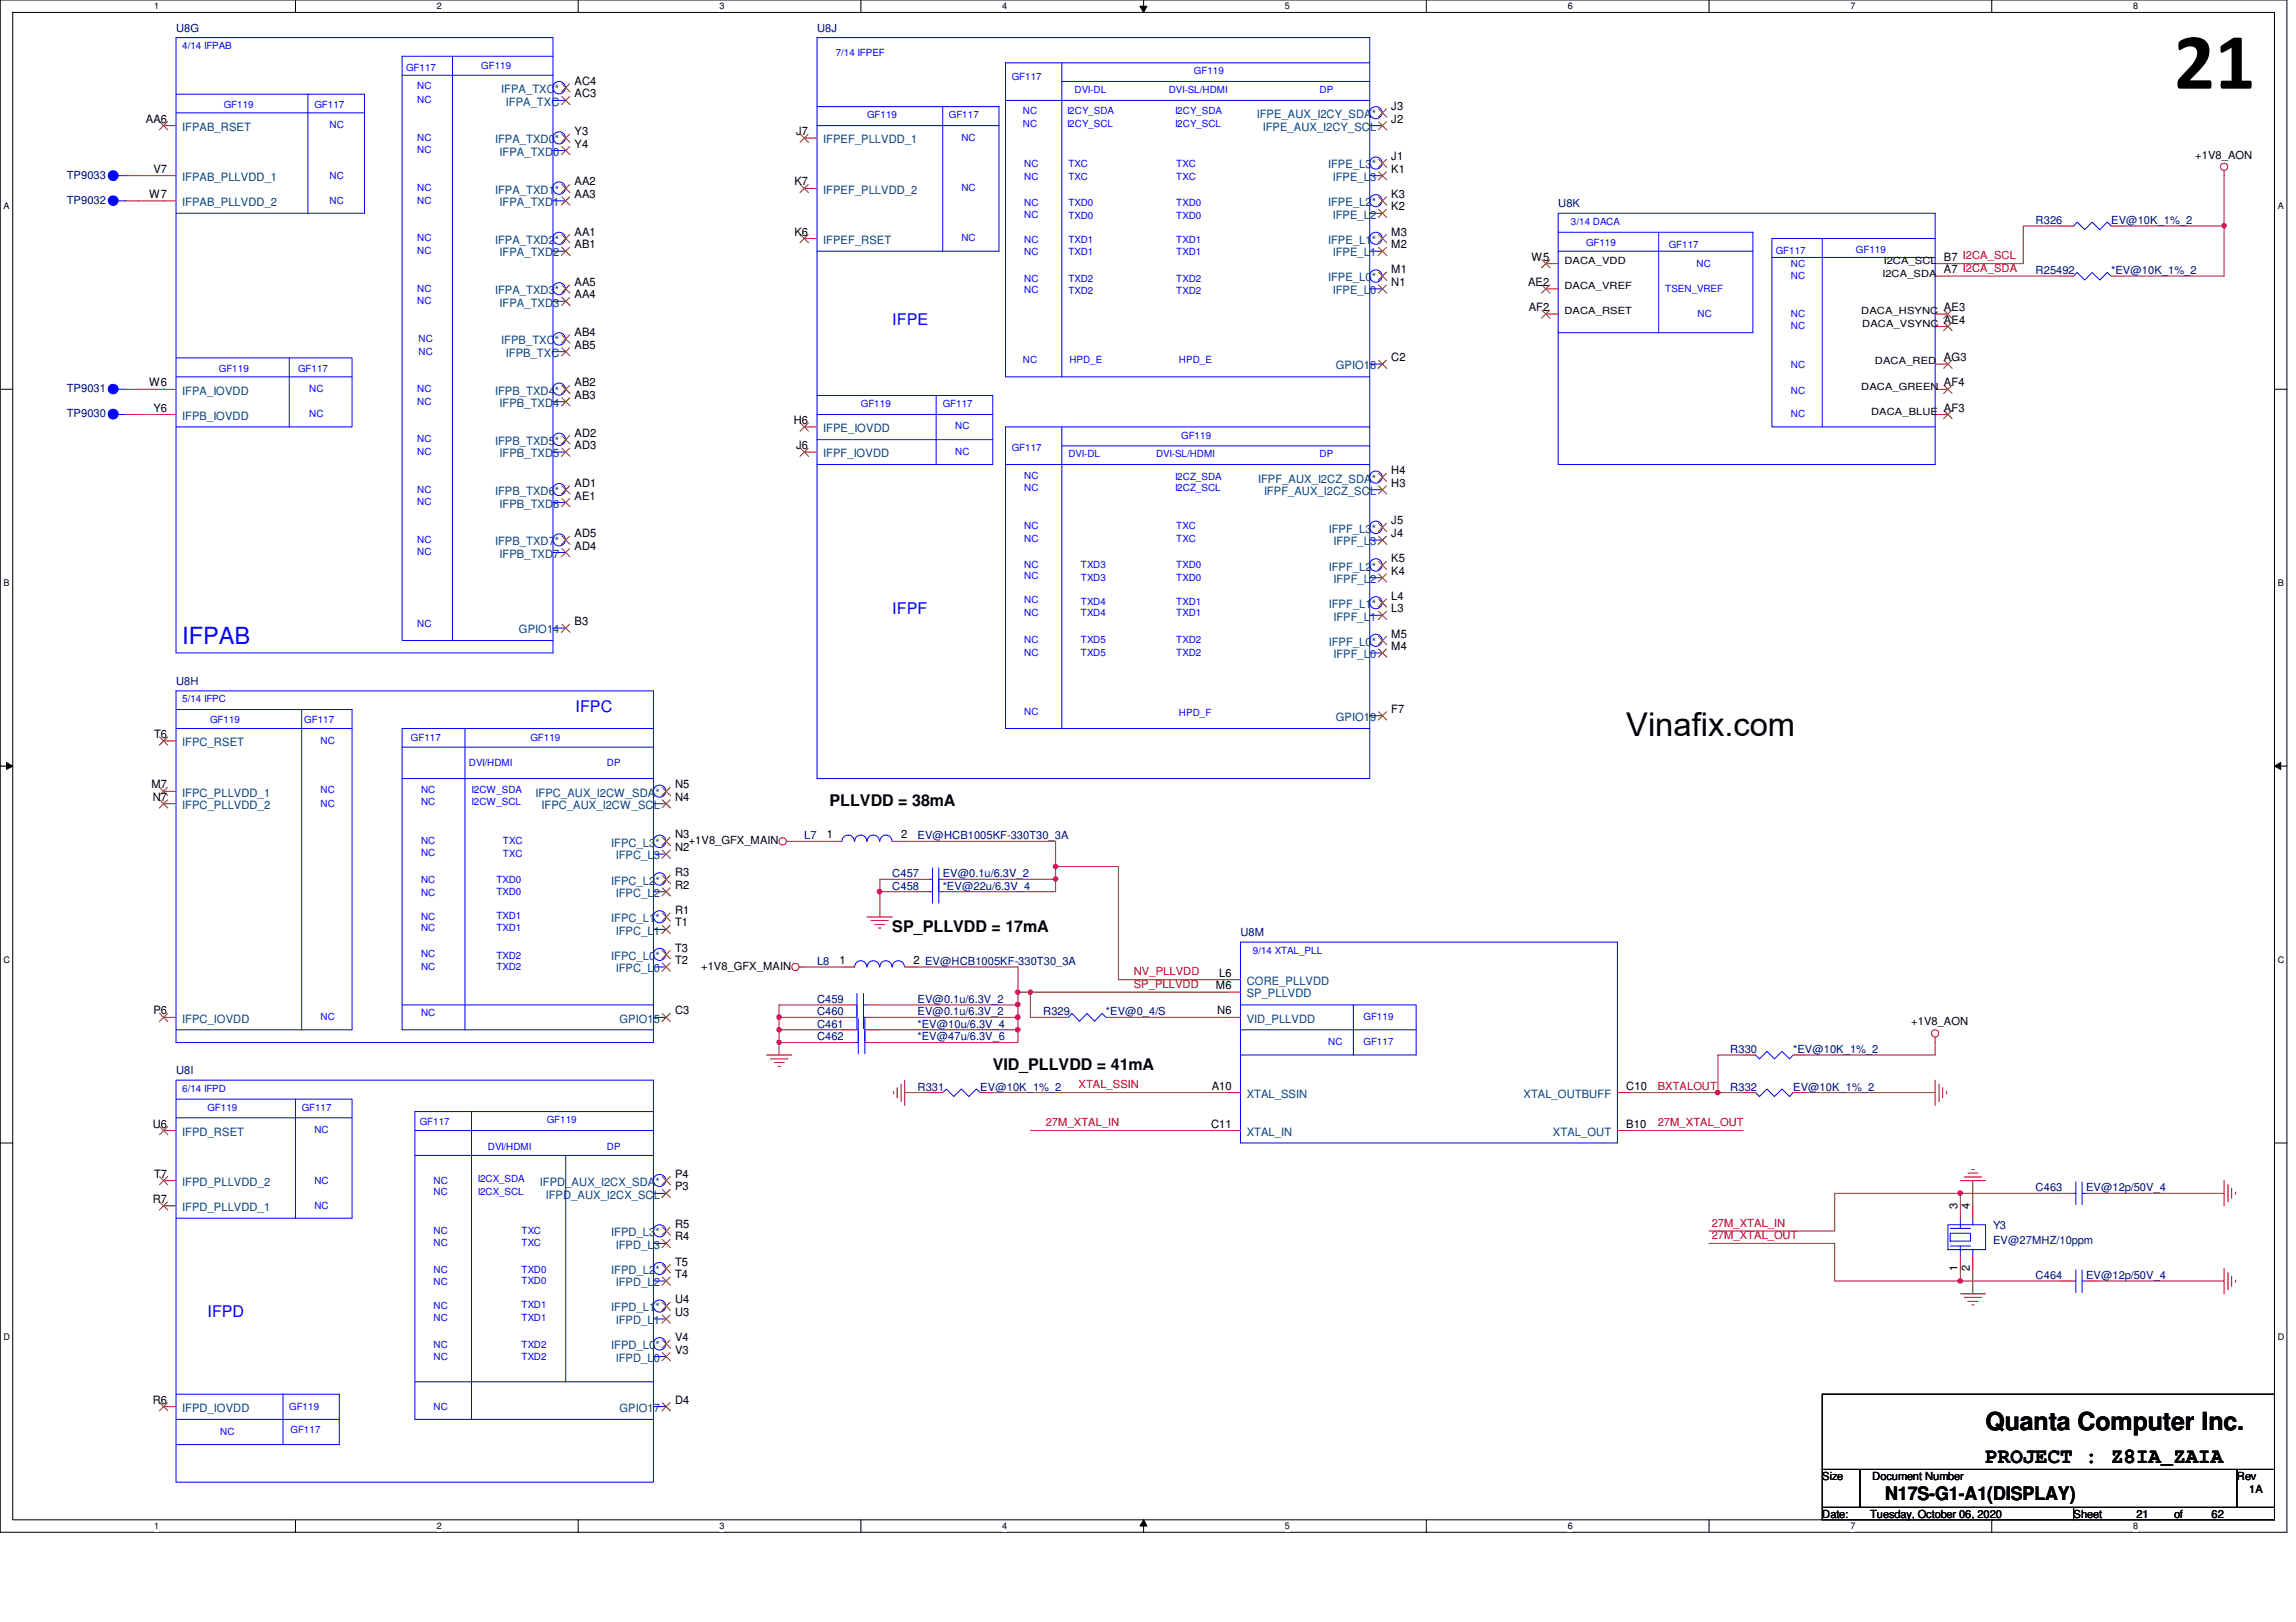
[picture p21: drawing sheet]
<svg xmlns="http://www.w3.org/2000/svg" width="297mm" height="210mm" viewBox="0 0 297 210" stroke-linecap="round" stroke-linejoin="round" font-family="sans-serif">
<defs><g id="words">
<text font-size="10.4" x="281.3" y="11.5">21</text>
<text font-size="4.2" x="210.4" y="95.3">Vinafix.com</text>
<text font-size="3.2" x="256.9" y="185">Quanta Computer Inc.</text>
<text font-size="3" fill="#00f" x="23.6" y="83.4">IFPAB</text>
<text font-size="2.8" x="256.9" y="189.3">PROJECT : Z8IA_ZAIA</text>
<text font-size="2.4" x="243.9" y="194.1">N17S-G1-A1(DISPLAY)</text>
<g font-size="2.1" fill="#00f">
<text x="115.4" y="42">IFPE</text>
<text x="115.4" y="79.4">IFPF</text>
<text x="74.5" y="92.1">IFPC</text>
<text x="26.8" y="170.5">IFPD</text>
</g>
<g font-size="2.1">
<text x="107.3" y="104.3">PLLVDD = 38mA</text>
<text x="115.4" y="120.6">SP_PLLVDD = 17mA</text>
<text x="128.4" y="138.4">VID_PLLVDD = 41mA</text>
</g>
<g font-size="1.5">
<text x="74.3" y="11">AC4</text>
<text x="18.9" y="15.9">AA6</text>
<text x="74.3" y="17.5">Y3</text>
<text x="74.3" y="12.6">AC3</text>
<text x="103" y="17.5">J7</text>
<text x="180" y="15.9">J2</text>
<text x="180" y="14.2">J3</text>
<text x="19.9" y="22.4">V7</text>
<text x="74.3" y="19.1">Y4</text>
<text x="180" y="22.4">K1</text>
<text x="180" y="20.7">J1</text>
<text x="19.3" y="25.6">W7</text>
<text x="74.3" y="25.6">AA3</text>
<text x="74.3" y="24">AA2</text>
<text x="102.8" y="24">K7</text>
<text x="180" y="27.2">K2</text>
<text x="180" y="25.6">K3</text>
<text x="74.3" y="32.1">AB1</text>
<text x="74.3" y="30.5">AA1</text>
<text x="102.8" y="30.5">K6</text>
<text x="180" y="35.3">M1</text>
<text x="180" y="32.1">M2</text>
<text x="180" y="30.5">M3</text>
<text x="198.1" y="33.7">W5</text>
<text x="251.5" y="35.3">A7 I2CA_SDA</text>
<text x="251.5" y="33.7">B7 I2CA_SCL</text>
<text x="74.3" y="38.6">AA4</text>
<text x="74.3" y="37">AA5</text>
<text x="180" y="37">N1</text>
<text x="197.7" y="37">AE2</text>
<text x="197.8" y="40.3">AF2</text>
<text x="251.5" y="41.9">AE4</text>
<text x="251.5" y="40.3">AE3</text>
<text x="74.3" y="45.1">AB5</text>
<text x="74.3" y="43.5">AB4</text>
<text x="180" y="46.7">C2</text>
<text x="251.5" y="46.7">AG3</text>
<text x="19.3" y="50">W6</text>
<text x="19.9" y="53.3">Y6</text>
<text x="74.3" y="51.6">AB3</text>
<text x="74.3" y="50">AB2</text>
<text x="251.5" y="53.3">AF3</text>
<text x="251.5" y="50">AF4</text>
<text x="74.3" y="58.1">AD3</text>
<text x="74.3" y="56.5">AD2</text>
<text x="102.7" y="54.9">H6</text>
<text x="103" y="58.1">J6</text>
<text x="74.3" y="64.6">AE1</text>
<text x="74.3" y="63">AD1</text>
<text x="180" y="63">H3</text>
<text x="180" y="61.4">H4</text>
<text x="74.3" y="71.1">AD4</text>
<text x="74.3" y="69.5">AD5</text>
<text x="180" y="69.5">J4</text>
<text x="180" y="67.9">J5</text>
<text x="180" y="77.6">L4</text>
<text x="180" y="74.4">K4</text>
<text x="180" y="72.8">K5</text>
<text x="74.3" y="80.9">B3</text>
<text x="180" y="82.5">M5</text>
<text x="180" y="79.2">L3</text>
<text x="180" y="84.1">M4</text>
<text x="19.9" y="95.5">T6</text>
<text x="180" y="92.2">F7</text>
<text x="19.6" y="102">M7</text>
<text x="19.8" y="103.6">N7</text>
<text x="87.3" y="103.6">N4</text>
<text x="87.3" y="102">N5</text>
<text x="87.3" y="113.4">R3</text>
<text x="87.3" y="110.2">N2</text>
<text x="87.3" y="108.5">N3</text>
<text x="107" y="108.5">1</text>
<text x="116.6" y="108.5">2</text>
<text x="87.3" y="119.9">T1</text>
<text x="87.3" y="118.3">R1</text>
<text x="87.3" y="115">R2</text>
<text x="87.3" y="124.8">T2</text>
<text x="87.3" y="123.1">T3</text>
<text x="108.6" y="124.8">1</text>
<text x="118.2" y="124.8">2 EV@HCB1005KF-330T30_3A</text>
<text x="19.9" y="131.3">P6</text>
<text x="87.3" y="131.3">C3</text>
<text x="157.3" y="128">M6</text>
<text x="157.5" y="131.3">N6</text>
<text x="157.7" y="126.4">L6</text>
<text x="156.8" y="141">A10</text>
<text x="210.4" y="141">C10</text>
<text x="19.8" y="145.9">U6</text>
<text x="156.7" y="145.9">C11</text>
<text x="210.4" y="145.9">B10</text>
<text x="19.8" y="155.7">R7</text>
<text x="19.9" y="152.4">T7</text>
<text x="87.3" y="154.1">P3</text>
<text x="87.3" y="152.4">P4</text>
<text x="87.3" y="160.5">R4</text>
<text x="87.3" y="158.9">R5</text>
<text x="253.2" y="156.5" transform="rotate(-90 253.2 156.5)">3</text>
<text x="254.8" y="156.5" transform="rotate(-90 254.8 156.5)">4</text>
<text x="87.3" y="165.4">T4</text>
<text x="87.3" y="163.8">T5</text>
<text x="253.2" y="164.5" transform="rotate(-90 253.2 164.5)">1</text>
<text x="254.8" y="164.5" transform="rotate(-90 254.8 164.5)">2</text>
<text x="87.3" y="173.5">V4</text>
<text x="87.3" y="170.3">U3</text>
<text x="87.3" y="168.7">U4</text>
<text x="87.3" y="175.2">V3</text>
<text x="19.8" y="181.7">R6</text>
<text x="87.3" y="181.7">D4</text>
</g>
<g font-size="1.5" fill="#004080">
<text x="23.6" y="16.9">IFPAB_RSET</text>
<text x="64.9" y="12">IFPA_TXC*</text>
<text x="65.4" y="13.7">IFPA_TXC</text>
<text x="162.6" y="15.3">IFPE_AUX_I2CY_SDA*</text>
<text x="163.4" y="16.9">IFPE_AUX_I2CY_SCL</text>
<text x="23.6" y="23.4">IFPAB_PLLVDD_1</text>
<text x="64" y="18.5">IFPA_TXD0*</text>
<text x="64.6" y="20.2">IFPA_TXD0</text>
<text x="106.5" y="18.5">IFPEF_PLLVDD_1</text>
<text x="171.8" y="21.8">IFPE_L3*</text>
<text x="172.4" y="23.4">IFPE_L3</text>
<text x="23.6" y="26.7">IFPAB_PLLVDD_2</text>
<text x="64" y="25.1">IFPA_TXD1*</text>
<text x="64.6" y="26.7">IFPA_TXD1</text>
<text x="106.5" y="25.1">IFPEF_PLLVDD_2</text>
<text x="171.8" y="26.7">IFPE_L2*</text>
<text x="172.4" y="28.3">IFPE_L2</text>
<text x="64" y="31.5">IFPA_TXD2*</text>
<text x="64.6" y="33.2">IFPA_TXD2</text>
<text x="106.5" y="31.5">IFPEF_RSET</text>
<text x="171.8" y="31.5">IFPE_L1*</text>
<text x="172.4" y="33.2">IFPE_L1</text>
<text x="64" y="38.1">IFPA_TXD3*</text>
<text x="64.6" y="39.7">IFPA_TXD3</text>
<text x="171.8" y="36.4">IFPE_L0*</text>
<text x="172.4" y="38.1">IFPE_L0</text>
<text x="64.9" y="44.5">IFPB_TXC*</text>
<text x="65.4" y="46.2">IFPB_TXC</text>
<text x="172.8" y="47.8">GPIO18</text>
<text x="23.6" y="51.1">IFPA_IOVDD</text>
<text x="64" y="51.1">IFPB_TXD4*</text>
<text x="64.6" y="52.7">IFPB_TXD4</text>
<text x="23.6" y="54.3">IFPB_IOVDD</text>
<text x="64" y="57.6">IFPB_TXD5*</text>
<text x="64.6" y="59.2">IFPB_TXD5</text>
<text x="106.5" y="59.2">IFPF_IOVDD</text>
<text x="106.5" y="55.9">IFPE_IOVDD</text>
<text x="64" y="64.1">IFPB_TXD6*</text>
<text x="64.6" y="65.7">IFPB_TXD6</text>
<text x="162.8" y="62.4">IFPF_AUX_I2CZ_SDA*</text>
<text x="163.5" y="64.1">IFPF_AUX_I2CZ_SCL</text>
<text x="64" y="70.6">IFPB_TXD7*</text>
<text x="171.9" y="68.9">IFPF_L3*</text>
<text x="172.5" y="70.6">IFPF_L3</text>
<text x="64.6" y="72.2">IFPB_TXD7</text>
<text x="171.9" y="73.8">IFPF_L2*</text>
<text x="172.5" y="75.4">IFPF_L2</text>
<text x="67.1" y="82">GPIO14</text>
<text x="171.9" y="83.6">IFPF_L0*</text>
<text x="171.9" y="78.7">IFPF_L1*</text>
<text x="172.5" y="80.3">IFPF_L1</text>
<text x="172.5" y="85.2">IFPF_L0</text>
<text x="172.8" y="93.3">GPIO19</text>
<text x="23.6" y="96.6">IFPC_RSET</text>
<text x="23.6" y="104.7">IFPC_PLLVDD_2</text>
<text x="23.6" y="103.1">IFPC_PLLVDD_1</text>
<text x="69.3" y="103.1">IFPC_AUX_I2CW_SDA*</text>
<text x="70.1" y="104.7">IFPC_AUX_I2CW_SCL</text>
<text x="79.1" y="109.6">IFPC_L3*</text>
<text x="79.7" y="111.2">IFPC_L3</text>
<text x="79.1" y="119.3">IFPC_L1*</text>
<text x="79.1" y="114.5">IFPC_L2*</text>
<text x="79.7" y="116.1">IFPC_L2</text>
<text x="79.1" y="124.2">IFPC_L0*</text>
<text x="79.7" y="125.8">IFPC_L0</text>
<text x="79.7" y="120.9">IFPC_L1</text>
<text x="161.3" y="129.1">SP_PLLVDD</text>
<text x="161.3" y="127.5">CORE_PLLVDD</text>
<text x="23.6" y="132.3">IFPC_IOVDD</text>
<text x="80.1" y="132.3">GPIO15</text>
<text x="161.3" y="132.3">VID_PLLVDD</text>
<text x="161.3" y="142.1">XTAL_SSIN</text>
<text x="197.1" y="142.1">XTAL_OUTBUFF</text>
<text x="23.6" y="147">IFPD_RSET</text>
<text x="161.3" y="147">XTAL_IN</text>
<text x="200.9" y="147">XTAL_OUT</text>
<text x="23.6" y="153.5">IFPD_PLLVDD_2</text>
<text x="69.8" y="153.5">IFPD_AUX_I2CX_SDA*</text>
<text x="70.6" y="155.1">IFPD_AUX_I2CX_SCL</text>
<text x="23.6" y="156.7">IFPD_PLLVDD_1</text>
<text x="79.1" y="160">IFPD_L3*</text>
<text x="79.7" y="161.6">IFPD_L3</text>
<text x="79.1" y="164.8">IFPD_L2*</text>
<text x="79.7" y="166.5">IFPD_L2</text>
<text x="79.1" y="169.7">IFPD_L1*</text>
<text x="79.7" y="171.4">IFPD_L1</text>
<text x="79.1" y="174.6">IFPD_L0*</text>
<text x="79.7" y="176.2">IFPD_L0</text>
<text x="23.6" y="182.7">IFPD_IOVDD</text>
<text x="80.1" y="182.7">GPIO17</text>
</g>
<g font-size="1.4" fill="#000080">
<text x="22.8" y="4.1">U8G</text>
<text x="105.7" y="4.1">U8J</text>
<text x="8.6" y="23.1">TP9033</text>
<text x="8.6" y="26.4">TP9032</text>
<text x="201.6" y="26.8">U8K</text>
<text x="263.4" y="29">R326</text>
<text x="273.1" y="29">EV@10K_1%_2</text>
<text x="263.4" y="35.5">R25492</text>
<text x="273.1" y="35.5">*EV@10K_1%_2</text>
<text x="8.6" y="50.8">TP9031</text>
<text x="8.6" y="54">TP9030</text>
<text x="22.8" y="88.6">U8H</text>
<text x="104.1" y="108.6">L7</text>
<text x="115.4" y="113.5">C457</text>
<text x="118.7" y="108.6">EV@HCB1005KF-330T30_3A</text>
<text x="122" y="113.5">EV@0.1u/6.3V_2</text>
<text x="115.4" y="115.1">C458</text>
<text x="122" y="115.1">*EV@22u/6.3V_4</text>
<text x="105.7" y="124.9">L8</text>
<text x="160.5" y="121.2">U8M</text>
<text x="105.7" y="129.8">C459</text>
<text x="105.7" y="131.4">C460</text>
<text x="118.7" y="129.8">EV@0.1u/6.3V_2</text>
<text x="118.7" y="131.4">EV@0.1u/6.3V_2</text>
<text x="135" y="131.4">R329</text>
<text x="143.1" y="131.4">*EV@0_4/S</text>
<text x="105.7" y="133">C461</text>
<text x="105.7" y="134.6">C462</text>
<text x="118.7" y="133">*EV@10u/6.3V_4</text>
<text x="118.7" y="134.6">*EV@47u/6.3V_6</text>
<text x="223.9" y="136.3">R330</text>
<text x="232" y="136.3">*EV@10K_1%_2</text>
<text x="22.8" y="139">U8I</text>
<text x="118.7" y="141.1">R331</text>
<text x="126.8" y="141.1">EV@10K_1%_2</text>
<text x="223.9" y="141.1">R332</text>
<text x="232" y="141.1">EV@10K_1%_2</text>
<text x="263.4" y="154.1">C463</text>
<text x="269.9" y="154.1">EV@12p/50V_4</text>
<text x="257.8" y="159">Y3</text>
<text x="257.8" y="161">EV@27MHZ/10ppm</text>
<text x="263.4" y="165.5">C464</text>
<text x="269.9" y="165.5">EV@12p/50V_4</text>
</g>
<g font-size="1.4">
<text x="284" y="20.5">+1V8_AON</text>
<text x="89.1" y="109.3">+1V8_GFX_MAIN</text>
<text x="90.7" y="125.5">+1V8_GFX_MAIN</text>
<text x="247.3" y="132.7">+1V8_AON</text>
<text x="235.8" y="191.5">Size</text>
<text x="242.2" y="191.5">Document Number</text>
<text x="289.4" y="191.5">Rev</text>
<text x="235.8" y="196.4">Date:</text>
<text x="241.9" y="196.4">Tuesday, October 06, 2020</text>
<text x="268.3" y="196.4">Sheet</text>
<text x="276.4" y="196.4">21</text>
<text x="281.3" y="196.4">of</text>
<text x="286.1" y="196.4">62</text>
<text x="291" y="193.2">1A</text>
</g>
<g font-size="1.4" fill="#f00">
<text x="146.7" y="127.8">SP_PLLVDD</text>
<text x="146.7" y="126.2">NV_PLLVDD</text>
<text x="139.5" y="140.8">XTAL_SSIN</text>
<text x="214.5" y="141.1">BXTALOUT</text>
<text x="135.3" y="145.8">27M_XTAL_IN</text>
<text x="214.5" y="145.8">27M_XTAL_OUT</text>
<text x="221.4" y="160.4">27M_XTAL_OUT</text>
<text x="221.4" y="158.7">27M_XTAL_IN</text>
</g>
<g font-size="1.3" fill="#00f">
<text x="23.6" y="6.3">4/14 IFPAB</text>
<text x="52.5" y="9.1">GF117</text>
<text x="54" y="11.6">NC</text>
<text x="62.3" y="9">GF119</text>
<text x="108.1" y="7.2">7/14 IFPEF</text>
<text x="130.9" y="10.4">GF117</text>
<text x="154.5" y="9.6">GF119</text>
<text x="29" y="14">GF119</text>
<text x="40.7" y="14">GF117</text>
<text x="42.6" y="16.6">NC</text>
<text x="54" y="13.4">NC</text>
<text x="112.2" y="15.3">GF119</text>
<text x="122.8" y="15.3">GF117</text>
<text x="132.3" y="14.8">NC</text>
<text x="132.3" y="16.5">NC</text>
<text x="138" y="16.5">I2CY_SCL</text>
<text x="138" y="14.8">I2CY_SDA</text>
<text x="139" y="12.1">DVI-DL</text>
<text x="151.2" y="12.1">DVI-SL/HDMI</text>
<text x="152" y="16.5">I2CY_SCL</text>
<text x="152" y="14.8">I2CY_SDA</text>
<text x="170.7" y="12.1">DP</text>
<text x="42.6" y="23.1">NC</text>
<text x="54" y="18.2">NC</text>
<text x="54" y="19.9">NC</text>
<text x="124.4" y="18.2">NC</text>
<text x="132.5" y="21.6">NC</text>
<text x="132.5" y="23.3">NC</text>
<text x="138.2" y="21.6">TXC</text>
<text x="138.2" y="23.3">TXC</text>
<text x="152.2" y="23.3">TXC</text>
<text x="152.2" y="21.6">TXC</text>
<text x="42.6" y="26.4">NC</text>
<text x="54" y="24.7">NC</text>
<text x="54" y="26.4">NC</text>
<text x="124.4" y="24.7">NC</text>
<text x="132.5" y="26.7">NC</text>
<text x="132.5" y="28.2">NC</text>
<text x="138.2" y="26.7">TXD0</text>
<text x="138.2" y="28.3">TXD0</text>
<text x="152.2" y="28.3">TXD0</text>
<text x="152.2" y="26.7">TXD0</text>
<text x="203.2" y="29.1">3/14 DACA</text>
<text x="54" y="32.9">NC</text>
<text x="54" y="31.2">NC</text>
<text x="124.4" y="31.2">NC</text>
<text x="132.5" y="33">NC</text>
<text x="132.5" y="31.4">NC</text>
<text x="138.2" y="31.4">TXD1</text>
<text x="138.2" y="33">TXD1</text>
<text x="152.2" y="33">TXD1</text>
<text x="152.2" y="31.4">TXD1</text>
<text x="205.2" y="31.9">GF119</text>
<text x="215.9" y="32">GF117</text>
<text x="219.5" y="34.5">NC</text>
<text x="229.7" y="32.9">GF117</text>
<text x="231.7" y="34.5">NC</text>
<text x="240.1" y="32.7">GF119</text>
<text x="54" y="37.8">NC</text>
<text x="54" y="39.4">NC</text>
<text x="132.5" y="36.4">NC</text>
<text x="132.5" y="37.9">NC</text>
<text x="138.2" y="36.4">TXD2</text>
<text x="138.2" y="38.1">TXD2</text>
<text x="152.2" y="38.1">TXD2</text>
<text x="152.2" y="36.4">TXD2</text>
<text x="215.4" y="37.8">TSEN_VREF</text>
<text x="219.6" y="41">NC</text>
<text x="231.7" y="36.1">NC</text>
<text x="231.7" y="41">NC</text>
<text x="54.1" y="45.9">NC</text>
<text x="54.1" y="44.2">NC</text>
<text x="132.3" y="47">NC</text>
<text x="138.3" y="47">HPD_E</text>
<text x="152.5" y="47">HPD_E</text>
<text x="231.7" y="42.6">NC</text>
<text x="231.7" y="47.7">NC</text>
<text x="28.3" y="48.1">GF119</text>
<text x="38.6" y="48.1">GF117</text>
<text x="40" y="50.8">NC</text>
<text x="54" y="52.4">NC</text>
<text x="54" y="50.8">NC</text>
<text x="111.4" y="52.7">GF119</text>
<text x="122" y="52.7">GF117</text>
<text x="231.7" y="50.9">NC</text>
<text x="40" y="54">NC</text>
<text x="54" y="58.9">NC</text>
<text x="54" y="57.2">NC</text>
<text x="123.6" y="55.5">NC</text>
<text x="123.6" y="58.9">NC</text>
<text x="130.9" y="58.4">GF117</text>
<text x="138.2" y="59.2">DVI-DL</text>
<text x="149.6" y="59.2">DVI-SL/HDMI</text>
<text x="152.8" y="56.8">GF119</text>
<text x="170.7" y="59.2">DP</text>
<text x="231.7" y="54">NC</text>
<text x="54" y="65.4">NC</text>
<text x="54" y="63.8">NC</text>
<text x="132.5" y="63.6">NC</text>
<text x="132.5" y="62">NC</text>
<text x="152" y="63.6">I2CZ_SCL</text>
<text x="152" y="62.1">I2CZ_SDA</text>
<text x="54" y="71.9">NC</text>
<text x="54" y="70.3">NC</text>
<text x="132.5" y="70.1">NC</text>
<text x="132.5" y="68.5">NC</text>
<text x="152.2" y="68.5">TXC</text>
<text x="152.2" y="70.1">TXC</text>
<text x="132.5" y="75">NC</text>
<text x="132.5" y="73.5">NC</text>
<text x="139.8" y="73.5">TXD3</text>
<text x="139.8" y="75.1">TXD3</text>
<text x="152.2" y="73.5">TXD0</text>
<text x="152.2" y="75.1">TXD0</text>
<text x="54" y="81.2">NC</text>
<text x="132.5" y="83.3">NC</text>
<text x="132.5" y="78.1">NC</text>
<text x="132.5" y="79.7">NC</text>
<text x="139.8" y="83.3">TXD5</text>
<text x="139.8" y="78.2">TXD4</text>
<text x="139.8" y="79.7">TXD4</text>
<text x="152.2" y="79.7">TXD1</text>
<text x="152.2" y="78.2">TXD1</text>
<text x="152.2" y="83.3">TXD2</text>
<text x="132.5" y="84.9">NC</text>
<text x="139.8" y="84.9">TXD5</text>
<text x="152.2" y="84.9">TXD2</text>
<text x="23.6" y="90.9">5/14 IFPC</text>
<text x="27.2" y="93.5">GF119</text>
<text x="39.4" y="93.5">GF117</text>
<text x="53.2" y="95.9">GF117</text>
<text x="68.6" y="95.9">GF119</text>
<text x="132.5" y="92.5">NC</text>
<text x="152.5" y="92.7">HPD_F</text>
<text x="41.5" y="96.3">NC</text>
<text x="60.7" y="99.2">DVI/HDMI</text>
<text x="78.5" y="99.2">DP</text>
<text x="41.5" y="104.4">NC</text>
<text x="41.5" y="102.6">NC</text>
<text x="54.5" y="102.6">NC</text>
<text x="54.5" y="104.2">NC</text>
<text x="61" y="102.6">I2CW_SDA</text>
<text x="61" y="104.2">I2CW_SCL</text>
<text x="54.5" y="110.7">NC</text>
<text x="54.5" y="109.3">NC</text>
<text x="65.1" y="109.3">TXC</text>
<text x="65.1" y="110.9">TXC</text>
<text x="54.5" y="114.3">NC</text>
<text x="54.5" y="116">NC</text>
<text x="54.5" y="119">NC</text>
<text x="64.2" y="115.8">TXD0</text>
<text x="64.2" y="114.3">TXD0</text>
<text x="64.2" y="118.9">TXD1</text>
<text x="54.5" y="120.5">NC</text>
<text x="54.5" y="123.9">NC</text>
<text x="54.5" y="125.5">NC</text>
<text x="64.2" y="120.5">TXD1</text>
<text x="64.2" y="124.1">TXD2</text>
<text x="64.2" y="125.5">TXD2</text>
<text x="162.1" y="123.4">9/14 XTAL_PLL</text>
<text x="54.5" y="131.5">NC</text>
<text x="41.5" y="132">NC</text>
<text x="171.8" y="135.3">NC</text>
<text x="176.4" y="132">GF119</text>
<text x="176.4" y="135.3">GF117</text>
<text x="23.6" y="141.3">6/14 IFPD</text>
<text x="26.8" y="143.7">GF119</text>
<text x="39" y="143.7">GF117</text>
<text x="40.7" y="146.6">NC</text>
<text x="54.3" y="145.5">GF117</text>
<text x="63.1" y="148.8">DVI/HDMI</text>
<text x="70.7" y="145.4">GF119</text>
<text x="78.5" y="148.8">DP</text>
<text x="40.7" y="153.2">NC</text>
<text x="56.1" y="154.6">NC</text>
<text x="56.1" y="153.2">NC</text>
<text x="61.8" y="153">I2CX_SDA</text>
<text x="61.8" y="154.6">I2CX_SCL</text>
<text x="40.7" y="156.4">NC</text>
<text x="56.1" y="161.3">NC</text>
<text x="56.1" y="159.7">NC</text>
<text x="67.5" y="159.7">TXC</text>
<text x="67.5" y="161.3">TXC</text>
<text x="56.1" y="166.3">NC</text>
<text x="56.1" y="164.7">NC</text>
<text x="67.5" y="164.7">TXD0</text>
<text x="67.5" y="166.2">TXD0</text>
<text x="56.1" y="170.9">NC</text>
<text x="56.1" y="169.4">NC</text>
<text x="67.5" y="170.9">TXD1</text>
<text x="67.5" y="169.2">TXD1</text>
<text x="56.1" y="175.9">NC</text>
<text x="56.1" y="174.5">NC</text>
<text x="67.5" y="175.9">TXD2</text>
<text x="67.5" y="174.5">TXD2</text>
<text x="28.5" y="185.7">NC</text>
<text x="37.4" y="182.4">GF119</text>
<text x="37.6" y="185.5">GF117</text>
<text x="56.1" y="182.4">NC</text>
</g>
<g font-size="1.3">
<text x="202.4" y="34.2">DACA_VDD</text>
<text x="243.5" y="35.8">I2CA_SDA</text>
<text x="243.7" y="34.2">I2CA_SCL</text>
<text x="202.4" y="40.7">DACA_RSET</text>
<text x="202.4" y="37.4">DACA_VREF</text>
<text x="240.8" y="40.7">DACA_HSYNC</text>
<text x="240.9" y="42.3">DACA_VSYNC</text>
<text x="242.6" y="47.2">DACA_RED</text>
<text x="240.8" y="50.4">DACA_GREEN</text>
<text x="242.1" y="53.7">DACA_BLUE</text>
</g>
<g font-size="1.2">
<text x="19.9" y="1.2">1</text>
<text x="56.5" y="1.2">2</text>
<text x="93.1" y="1.2">3</text>
<text x="129.7" y="1.2">4</text>
<text x="166.2" y="1.2">5</text>
<text x="202.8" y="1.2">6</text>
<text x="239.4" y="1.2">7</text>
<text x="276" y="1.2">8</text>
<text x=".5" y="27.1">A</text>
<text x="294.7" y="27.1">A</text>
<text x=".5" y="75.8">B</text>
<text x="294.7" y="75.8">B</text>
<text x=".5" y="124.6">C</text>
<text x="294.7" y="124.6">C</text>
<text x=".5" y="173.4">D</text>
<text x="294.7" y="173.4">D</text>
<text x="19.9" y="197.9">1</text>
<text x="56.5" y="197.9">2</text>
<text x="93.1" y="197.9">3</text>
<text x="129.7" y="197.9">4</text>
<text x="166.2" y="197.9">5</text>
<text x="202.8" y="197.9">6</text>
<text x="239.4" y="197.9">7</text>
<text x="276" y="197.9">8</text>
</g>
</g></defs>
<path d="M0 0h295.9v198.3h-295.9zM1.6 1.6h292.7v195.1h-292.7z" fill="none" stroke="#000" stroke-width=".13"/>
<g fill="#fff">
<path d="M19.9 .2h.6v1.3h-.6z"/>
<path d="M19.9 196.8h.6v1.4h-.6z"/>
</g>
<path d="M38.2 0v1.6M38.2 196.7v1.6" fill="none" stroke="#000" stroke-width=".13"/>
<g fill="#fff">
<path d="M56.5 .2h.6v1.3h-.6z"/>
<path d="M56.5 196.8h.6v1.4h-.6z"/>
</g>
<path d="M74.8 0v1.6M74.8 196.7v1.6" fill="none" stroke="#000" stroke-width=".13"/>
<g fill="#fff">
<path d="M93.1 .2h.6v1.3h-.6z"/>
<path d="M93.1 196.8h.6v1.4h-.6z"/>
</g>
<path d="M111.4 0v1.6M111.4 196.7v1.6" fill="none" stroke="#000" stroke-width=".13"/>
<g fill="#fff">
<path d="M129.7 .2h.6v1.3h-.6z"/>
<path d="M129.7 196.8h.6v1.4h-.6z"/>
</g>
<path d="M147.5 .8h.9l-.4 .8zM148 0v1.6M148 196.7l.4 .8h-.9zM148 196.7v1.6" fill="none" stroke="#000" stroke-width=".13"/>
<path d="M147.5 .8h.9l-.4 .8zM148 196.7l.4 .8h-.9z" fill="#000"/>
<g fill="#fff">
<path d="M166.2 .2h.6v1.3h-.6z"/>
<path d="M166.2 196.8h.6v1.4h-.6z"/>
</g>
<path d="M184.5 0v1.6M184.5 196.7v1.6" fill="none" stroke="#000" stroke-width=".13"/>
<g fill="#fff">
<path d="M202.8 .2h.6v1.3h-.6z"/>
<path d="M202.8 196.8h.6v1.4h-.6z"/>
</g>
<path d="M221.1 0v1.6M221.1 196.7v1.6" fill="none" stroke="#000" stroke-width=".13"/>
<g fill="#fff">
<path d="M239.4 .2h.6v1.3h-.6z"/>
<path d="M239.4 196.8h.6v1.4h-.6z"/>
</g>
<path d="M257.7 0v1.6M257.7 196.7v1.6" fill="none" stroke="#000" stroke-width=".13"/>
<g fill="#fff">
<path d="M276 .2h.6v1.3h-.6z"/>
<path d="M276 196.8h.6v1.4h-.6z"/>
<path d="M.5 26h.7v1.3h-.7z"/>
<path d="M294.7 26h.7v1.3h-.7z"/>
<path d="M.5 74.8h.7v1.3h-.7z"/>
<path d="M294.7 74.8h.7v1.3h-.7z"/>
</g>
<path d="M0 50.4h1.6M294.3 50.4h1.6" fill="none" stroke="#000" stroke-width=".13"/>
<g fill="#fff">
<path d="M.5 123.5h.8v1.3h-.8z"/>
<path d="M294.7 123.5h.8v1.3h-.8z"/>
</g>
<path d="M0 99.1h1.6M.8 98.7l.8 .4-.8 .5zM294.3 99.1h1.6M294.3 99.1l.8-.4v.9z" fill="none" stroke="#000" stroke-width=".13"/>
<path d="M.8 98.7l.8 .4-.8 .5zM294.3 99.1l.8-.4v.9z" fill="#000"/>
<g fill="#fff">
<path d="M.5 172.3h.8v1.3h-.8z"/>
<path d="M294.7 172.3h.8v1.3h-.8z"/>
</g>
<path d="M0 147.9h1.6M294.3 147.9h1.6M235.8 180.4h58.5v9.8h-58.5zM235.8 190.2h4.8v4.9h-4.8zM235.8 195.1h32.5v1.6h-32.5zM240.6 190.2h48.8v4.9h-48.8zM268.3 195.1h26v1.6h-26zM289.4 190.2h4.9v4.9h-4.9z" fill="none" stroke="#000" stroke-width=".13"/>
<g fill="none" stroke="#f00" stroke-width=".13">
<path d="M104.1 17.9h1.6M178.9 16.3h.1M178.9 14.6h.1M104.1 30.9h1.6M104.1 24.4h1.6M178.9 37.4h.1M178.9 35.7h.1M178.9 32.5h.1M178.9 30.9h.1M178.9 27.6h.1M178.9 26h.1M178.9 22.7h.1"/>
<path d="M178.9 21.1h.1M200 37.4h1.6M200 34.1h1.6M250.4 35.7h1.6M250.4 34.1h1.6M287.7 22.1v.6M104.1 58.5h1.6M104.1 55.2h1.6M178.9 47.1h.1M200 40.6h1.6M250.4 53.6h1.6M250.4 50.4h1.6"/>
<path d="M250.4 47.1h1.6M250.4 42.2h1.6M250.4 40.6h1.6M178.9 79.6h.1M178.9 78h.1M178.9 74.8h.1M178.9 73.2h.1M178.9 69.9h.1M178.9 68.2h.1M178.9 63.4h.1M178.9 61.8h.1M21.2 95.9h1.6"/>
<path d="M178.9 92.6h.1M178.9 84.5h.1M178.9 82.9h.1M21.2 104h1.6M21.2 102.4h1.6M86.2 118.7h.1M86.2 115.4h.1M86.2 113.8h.1M86.2 110.5h.1M86.2 108.9h.1M86.2 104h.1M86.2 102.4h.1"/>
<path d="M101.8 108.9h.6M112.2 118.7h3.2M112.7 119.1h2.2M113.2 119.6h1.3M118.7 113.8h1.6M118.7 115.4h1.6M122 113.8h1.6M122 115.4h1.6M21.2 131.7h1.6M86.2 131.7h.1M86.2 125.1h.1M86.2 123.5h.1"/>
<path d="M86.2 120.3h.1M99.2 136.5h3.2M99.7 137h2.2M100.2 137.5h1.3M100.7 138h.3M103.4 125.1h.7M108.9 133.3h1.7M112.2 133.3h1.6M113.7 120.1h.3M117 139.8v3.2M225.5 136.5h1.6M232 136.5h1.6"/>
<path d="M250.4 139.8v3.2M250.4 134.2v.7M21.2 156h1.6M21.2 152.8h1.6M21.2 146.3h1.6M86.2 159.3h.1M86.2 154.4h.1M86.2 152.8h.1M115.6 141.3v.3M116.1 140.8v1.3M116.6 140.3v2.2M250.9 140.3v2.2"/>
<path d="M251.3 140.8v1.3M251.8 141.3v.3M253.6 152.8h3.3M254.1 152.3h2.3M254.6 151.8h1.3M255.1 151.3h.3M287.7 152.8v3.2M288.2 153.3v2.2M288.7 153.8v1.3M289.2 154.3v.3M86.2 175.6h.1M86.2 173.9h.1"/>
<path d="M86.2 170.7h.1M86.2 169h.1M86.2 165.8h.1M86.2 164.2h.1M86.2 160.9h.1M253.6 167.4h3.3M254.1 167.9h2.3M254.6 168.4h1.3M255.1 168.9h.3M287.7 164.2v3.2M288.2 164.7v2.2M288.7 165.1v1.4"/>
<path d="M289.2 165.7v.2M21.2 182h1.6M86.2 182h.1"/>
<circle cx="287.7" cy="21.6" r=".47"/>
<circle cx="101.2" cy="108.9" r=".47"/>
<circle cx="102.9" cy="125.1" r=".47"/>
<circle cx="250.3" cy="133.7" r=".47"/>
</g>
<g fill="none" stroke="#00f" stroke-width=".13">
<path d="M105.7 17.9h.1M105.7 4.9h71.5v95.9h-71.5zM105.7 13.8h23.5v18.7h-23.5M105.7 16.3h23.5M122 13.8v18.7M130.1 13h47.1M137.4 10.5h39.8M137.4 8.1v40.7M177.2 16.3h1.7M177.2 8.1h-47.1v40.7h47.1M105.7 30.9h.1M105.7 24.4h.1"/>
<path d="M177.2 37.4h1.7M177.2 32.5h1.7M177.2 27.6h1.7M177.2 22.7h1.7M201.6 34.1h.1M201.6 37.4h.1M201.6 27.6h48.8v32.5h-48.8zM201.6 32.5h25.2M201.6 30.1h25.2v13h-25.2M214.6 30.1v13M229.2 33.3h21.2M235.8 30.9v24.3"/>
<path d="M250.4 30.9h-21.2v24.3h21.2M250.4 35.7h.1M250.4 34.1h.1M105.7 55.2h.1M105.7 58.5h.1M105.7 53.6h22.7M105.7 56.9h22.7M105.7 51.2h22.7v8.9h-22.7M121.1 51.2v8.9M137.4 57.7h39.8M137.4 55.2v39.1M177.2 47.1h1.7"/>
<path d="M177.2 55.2h-47.1v39.1h47.1M201.6 40.6h.1M250.4 53.6h.1M250.4 50.4h.1M250.4 47.1h.1M250.4 40.6h.1M250.4 42.2h.1M130.1 60.1h47.1M177.2 79.6h1.7M177.2 74.8h1.7M177.2 69.9h1.7M177.2 63.4h1.7"/>
<path d="M22.8 94.3h22.7M22.8 95.9h.1M22.8 91.8h22.7v41.5h-22.7M22.8 89.4h61.7v45.5h-61.7zM39 91.8v41.5M52 96.7h32.5M60.2 94.3v39M84.5 94.3h-32.5v39h32.5M177.2 92.6h1.7M177.2 84.5h1.7M22.8 104h.1M22.8 102.4h.1"/>
<path d="M52 100.8h32.5M84.5 104h1.7M84.5 110.5h1.7M84.5 115.4h1.7M120.3 113.8h.3M120.3 115.4h.3M120.6 112.3v2.9M120.6 113.9v3M121.5 112.3v2.9M121.5 113.9v3M121.5 113.8h.5M121.5 115.4h.5"/>
<path d="M22.8 131.7h.1M22.8 139.8h61.7v52h-61.7zM52 130h32.5M84.5 131.7h1.7M84.5 120.3h1.7M84.5 125.1h1.7M110.6 133.3h.4M111 131.8v2.9M111.9 133.3h.3M111.9 131.8v2.9M227.1 136.5l.5 .5 1-.9 1 .9 .9-.9 1 .9 .5-.5M22.8 152.8h.1"/>
<path d="M22.8 146.3h.1M22.8 156h.1M22.8 144.7h22.7M22.8 142.2h22.7v15.4h-22.7M38.2 142.2v15.4M53.7 146.3h30.8M53.7 149.5h30.8M61 143.8v39.9M73.2 149.5v29.3M84.5 143.8h-30.8v39.9h30.8M84.5 154.4h1.7M53.7 178.8h30.8"/>
<path d="M84.5 160.9h1.7M84.5 165.8h1.7M84.5 170.7h1.7M84.5 175.6h1.7M22.8 182h.1M22.8 183.7h21.1M22.8 180.4h21.1v6.5h-21.1M36.6 180.4v6.5M84.5 182h1.7"/>
<circle cx="178" cy="14.6" r=".8"/>
<circle cx="178" cy="35.7" r=".81"/>
<circle cx="178" cy="30.8" r=".8"/>
<circle cx="178" cy="21.1" r=".8"/>
<circle cx="178" cy="26" r=".8"/>
<circle cx="178" cy="68.2" r=".81"/>
<circle cx="178" cy="73.1" r=".81"/>
<circle cx="178" cy="61.7" r=".8"/>
<circle cx="178" cy="78" r=".8"/>
<circle cx="178" cy="82.9" r=".8"/>
<circle cx="85.3" cy="113.7" r=".81"/>
<circle cx="85.3" cy="108.9" r=".81"/>
<circle cx="85.3" cy="118.6" r=".8"/>
<circle cx="85.3" cy="102.4" r=".8"/>
<circle cx="85.3" cy="123.5" r=".8"/>
<circle cx="85.3" cy="159.3" r=".8"/>
<circle cx="85.3" cy="152.8" r=".8"/>
<circle cx="85.3" cy="173.9" r=".81"/>
<circle cx="85.3" cy="169" r=".8"/>
<circle cx="85.3" cy="164.1" r=".8"/>
</g>
<g fill="none" stroke="#804000" stroke-width=".13">
<path d="M103.5 17.4l1.1 1M104.6 17.4l-1.1 1M178.3 15.7l1.1 1.1M178.3 14.1l1.1 1.1M179.4 15.7l-1.1 1.1M179.4 14.1l-1.1 1.1M103.5 30.4l1.1 1M103.5 23.9l1.1 1M104.6 30.4l-1.1 1M104.6 23.9l-1.1 1M178.3 36.9l1.1 1M178.3 35.2l1.1 1.1"/>
<path d="M178.3 32l1.1 1.1M178.3 30.4l1.1 1M178.3 27.1l1.1 1.1M178.3 25.5l1.1 1M178.3 22.2l1.1 1.1M178.3 20.6l1.1 1.1M179.4 36.9l-1.1 1M179.4 35.2l-1.1 1.1M179.4 32l-1.1 1.1M179.4 30.4l-1.1 1M179.4 27.1l-1.1 1.1M179.4 25.5l-1.1 1"/>
<path d="M179.4 22.2l-1.1 1.1M179.4 20.6l-1.1 1.1M199.5 36.9l1 1M199.5 33.6l1 1.1M200.5 36.9l-1.1 1M200.5 33.6l-1.1 1.1M103.5 58l1.1 1.1M103.5 54.7l1.1 1.1M104.6 58l-1.1 1.1M104.6 54.7l-1.1 1.1M178.3 46.6l1.1 1.1M179.4 46.6l-1.1 1.1"/>
<path d="M199.5 40.1l1 1.1M200.5 40.1l-1.1 1.1M251.5 53.1l1.1 1.1M251.5 49.9l1.1 1M251.5 46.6l1.1 1.1M251.5 41.7l1.1 1.1M251.5 40.1l1.1 1.1M252.5 53.1l-1 1.1M252.5 49.9l-1 1M252.5 46.6l-1 1.1M252.5 41.7l-1 1.1M252.5 40.1l-1 1.1"/>
<path d="M178.3 79.1l1.1 1.1M178.3 77.5l1.1 1.1M178.3 74.3l1.1 1M178.3 72.6l1.1 1.1M178.3 69.4l1.1 1M178.3 67.7l1.1 1.1M178.3 62.9l1.1 1M178.3 61.3l1.1 1M179.4 79.1l-1.1 1.1M179.4 77.5l-1.1 1.1M179.4 74.3l-1.1 1M179.4 72.6l-1.1 1.1"/>
<path d="M179.4 69.4l-1.1 1M179.4 67.7l-1.1 1.1M179.4 62.9l-1.1 1M179.4 61.3l-1.1 1M20.7 95.4l1 1M21.7 95.4l-1.1 1M178.3 92.1l1.1 1.1M178.3 84l1.1 1M178.3 82.4l1.1 1M179.4 92.1l-1.1 1.1M179.4 84l-1.1 1M179.4 82.4l-1.1 1"/>
<path d="M20.7 103.5l1 1.1M20.7 101.9l1 1.1M21.7 103.5l-1.1 1.1M21.7 101.9l-1.1 1.1M85.7 119.8l1 1M85.7 118.2l1 1M85.7 114.9l1 1.1M85.7 113.3l1 1M85.7 110l1 1.1M85.7 108.4l1 1M85.7 103.5l1 1.1M85.7 101.9l1 1.1"/>
<path d="M86.7 119.8l-1.1 1M86.7 118.2l-1.1 1M86.7 114.9l-1.1 1.1M86.7 113.3l-1.1 1M86.7 110l-1.1 1.1M86.7 108.4l-1.1 1M86.7 103.5l-1.1 1.1M86.7 101.9l-1.1 1.1M20.7 131.1l1 1.1M21.7 131.1l-1.1 1.1M85.7 131.1l1 1.1M85.7 124.6l1 1.1"/>
<path d="M85.7 123l1 1.1M86.7 131.1l-1.1 1.1M86.7 124.6l-1.1 1.1M86.7 123l-1.1 1.1M20.7 155.5l1 1.1M20.7 152.3l1 1M20.7 145.8l1 1.1M21.7 155.5l-1.1 1.1M21.7 152.3l-1.1 1M21.7 145.8l-1.1 1.1M85.7 158.8l1 1.1M85.7 153.9l1 1.1"/>
<path d="M85.7 152.3l1 1M86.7 158.8l-1.1 1.1M86.7 153.9l-1.1 1.1M86.7 152.3l-1.1 1M85.7 175l1 1.1M85.7 173.4l1 1.1M85.7 170.2l1 1M85.7 168.5l1 1.1M85.7 165.3l1 1M85.7 163.7l1 1M85.7 160.4l1 1.1M86.7 175l-1.1 1.1"/>
<path d="M86.7 173.4l-1.1 1.1M86.7 170.2l-1.1 1M86.7 168.5l-1.1 1.1M86.7 165.3l-1.1 1M86.7 163.7l-1.1 1M86.7 160.4l-1.1 1.1M20.7 181.5l1 1.1M21.7 181.5l-1.1 1.1M85.7 181.5l1 1.1M86.7 181.5l-1.1 1.1"/>
</g>
<circle cx="14.7" cy="26" r=".63" fill="#00f"/>
<g fill="none" stroke="#00f" stroke-width=".13">
<path d="M15.3 26h1"/>
<circle cx="14.7" cy="26" r=".63"/>
</g>
<path d="M16.3 26h1.6" fill="none" stroke="#f00" stroke-width=".13"/>
<circle cx="14.6" cy="22.7" r=".64" fill="#00f"/>
<g fill="none" stroke="#00f" stroke-width=".13">
<path d="M15.3 22.7h1M268.3 35.7l.4-.4 1 .9 1-.9 .9 .9 1-.9 .5 .4M108.9 108.9a.8 .8 0 0 1 .8-.8 .8 .8 0 0 1 .8 .8M110.6 108.9a.78 .78 0 0 1 .8-.8 .78 .78 0 0 1 .7 .8M112.2 108.9a.8 .8 0 0 1 .8-.8 .8 .8 0 0 1 .8 .8M113.8 108.9a.78 .78 0 0 1 .8-.8 .78 .78 0 0 1 .8 .8M110.6 134.9h.4M110.6 130h.3M110.9 128.6v2.9M111 133.4v3M111.7 130h.5M111.7 128.6v2.9"/>
<path d="M111.9 134.9h.3M111.9 133.4v3M112.1 125.1a.78 .78 0 0 0-.7-.8 .78 .78 0 0 0-.8 .8M113.8 125.1a.8 .8 0 0 0-.8-.8 .8 .8 0 0 0-.8 .8M115.4 125.1a.78 .78 0 0 0-.8-.8 .78 .78 0 0 0-.8 .8M117 125.1a.78 .78 0 0 0-.8-.8 .78 .78 0 0 0-.8 .8M138.2 131.7l.5-.6 1 1.1 .9-1.1 1 1.1 1-1.1 .5 .6M227.1 141.4l.5 .5 1-1 1 1 .9-1 1 1 .5-.5"/>
<circle cx="14.6" cy="22.7" r=".64"/>
</g>
<g fill="none" stroke="#f00" stroke-width=".13">
<path d="M16.3 22.7h1.6M266.6 35.7h1.7M273.1 35.7h1.6M107.3 108.9h1.6M115.4 108.9h1.6M108.9 134.9h1.7M108.9 125.1h1.7M108.9 130h1.7M112.2 134.9h1.6M112.2 130h1.6M117 125.1h1.7M136.6 131.7h1.6"/>
<path d="M143.1 131.7h1.6M225.5 141.4h1.6M232 141.4h1.6"/>
</g>
<circle cx="14.6" cy="53.6" r=".64" fill="#00f"/>
<g fill="none" stroke="#00f" stroke-width=".13">
<path d="M22.8 16.3h.1M22.8 4.9h48.7v79.6h-48.7zM22.8 12.2h24.4v15.4h-24.4M22.8 14.6h24.4M39.8 12.2v15.4M52 9.7h19.5M58.5 7.3v75.6M71.5 19.5h1.7M71.5 13h1.7M71.5 7.3h-19.5v75.6h19.5M22.8 22.7h.1M22.8 26h.1"/>
<path d="M71.5 39h1.7M71.5 32.5h1.7M71.5 26h1.7M268.3 29.3l.4-.6 1 1 1-1 .9 1 1-1 .5 .6M15.3 53.6h1M22.8 48.8h22.7M22.8 50.4h.1M22.8 53.6h.1M22.8 46.3h22.7v8.9h-22.7M37.4 46.3v8.9M71.5 52h1.7M71.5 45.5h1.7"/>
<path d="M71.5 58.5h1.7M71.5 71.5h1.7M71.5 65h1.7M71.5 81.3h1.7M110.6 131.7h.3M110.9 130.2v2.9M111.7 131.7h.5M111.7 130.2v2.9M160.5 130h22.7v6.5h-22.7M160.5 126.8h.1M160.5 131.7h.1M160.5 128.4h.1"/>
<path d="M160.5 133.3h22.7M160.5 121.9h48.8v26h-48.8zM175.1 130v6.5M122 141.4l.4-.5 1 1 1-1 .9 1 1-1 .5 .5M160.5 141.4h.1M160.5 146.3h.1M209.3 146.3h.1M209.3 141.4h.1M252 158.5h4.9v3.2h-4.9zM252.3 159.6h2.6v1h-2.6zM252.3 159h2.6M253.6 157.6v1.4"/>
<path d="M255.2 157.6v.9M268.3 154.4h.3M268.6 153v2.9M269.4 153v2.9M269.4 154.4h.5M252.3 161.2h2.6M253.6 161.2v1.4M255.2 161.7v.9M268.3 165.8h.3M268.6 164.3v3M269.4 164.3v3M269.4 165.8h.5"/>
<circle cx="72.3" cy="11.3" r=".81"/>
<circle cx="72.4" cy="17.8" r=".8"/>
<circle cx="72.3" cy="24.3" r=".81"/>
<circle cx="72.4" cy="30.8" r=".8"/>
<circle cx="72.4" cy="37.4" r=".8"/>
<circle cx="14.6" cy="53.6" r=".64"/>
<circle cx="72.3" cy="56.8" r=".81"/>
<circle cx="72.3" cy="43.9" r=".81"/>
<circle cx="72.4" cy="50.4" r=".8"/>
<circle cx="72.4" cy="69.9" r=".8"/>
<circle cx="72.4" cy="63.4" r=".8"/>
</g>
<g fill="none" stroke="#f00" stroke-width=".13">
<path d="M21.2 16.3h1.6M73.2 19.5h.1M73.2 17.9h.1M73.2 13h.1M73.2 11.3h.1M21.2 26h1.6M21.2 22.7h1.6M73.2 39h.1M73.2 37.4h.1M73.2 32.5h.1M73.2 30.9h.1M73.2 26h.1"/>
<path d="M73.2 24.4h.1M266.6 29.3h1.7M273.1 29.3h1.6M16.3 53.6h1.6M21.2 53.6h1.6M21.2 50.4h1.6M73.2 58.5h.1M73.2 56.9h.1M73.2 52h.1M73.2 50.4h.1M73.2 45.5h.1M73.2 43.9h.1"/>
<path d="M73.2 71.5h.1M73.2 69.9h.1M73.2 65h.1M73.2 63.4h.1M73.2 81.3h.1M108.9 131.7h1.7M112.2 131.7h1.6M158.8 131.7h1.7M158.8 128.4h1.7M158.8 126.8h1.7M120.3 141.4h1.7M126.8 141.4h1.6"/>
<path d="M158.8 141.4h1.7M158.8 146.3h1.7M209.3 146.3h1.6M209.3 141.4h1.6M253.6 156v1.6M255.2 156v1.6M266.6 154.4h1.7M269.9 154.4h1.6M253.6 162.6v1.6M255.2 162.6v1.6M266.6 165.8h1.7M269.9 165.8h1.6"/>
</g>
<g fill="none" stroke="#804000" stroke-width=".13">
<path d="M20.7 15.7l1 1.1M21.7 15.7l-1.1 1.1M72.7 19l1 1M72.7 17.4l1 1M72.7 12.5l1 1M72.7 10.8l1 1.1M73.7 19l-1.1 1M73.7 17.4l-1.1 1M73.7 12.5l-1.1 1M73.7 10.8l-1.1 1.1M72.7 38.5l1 1M72.7 36.9l1 1"/>
<path d="M72.7 32l1 1.1M72.7 30.4l1 1M72.7 25.5l1 1M72.7 23.9l1 1M73.7 38.5l-1.1 1M73.7 36.9l-1.1 1M73.7 32l-1.1 1.1M73.7 30.4l-1.1 1M73.7 25.5l-1.1 1M73.7 23.9l-1.1 1M72.7 58l1 1.1M72.7 56.4l1 1"/>
<path d="M72.7 51.5l1 1M72.7 49.9l1 1M72.7 45l1 1.1M72.7 43.3l1 1.1M73.7 58l-1.1 1.1M73.7 56.4l-1.1 1M73.7 51.5l-1.1 1M73.7 49.9l-1.1 1M73.7 45l-1.1 1.1M73.7 43.3l-1.1 1.1M72.7 71l1 1.1M72.7 69.4l1 1"/>
<path d="M72.7 64.5l1 1.1M72.7 62.9l1 1M73.7 71l-1.1 1.1M73.7 69.4l-1.1 1M73.7 64.5l-1.1 1.1M73.7 62.9l-1.1 1M72.7 80.8l1 1M73.7 80.8l-1.1 1"/>
</g>
<circle cx="14.7" cy="50.4" r=".63" fill="#00f"/>
<g fill="none" stroke="#00f" stroke-width=".13">
<path d="M15.3 50.4h1"/>
<circle cx="14.7" cy="50.4" r=".63"/>
</g>
<path d="M16.3 50.4h1.6" fill="none" stroke="#f00" stroke-width=".13"/>
<path d="M113.8 131.7h17.9v1.6" fill="none" stroke="#800040" stroke-width=".13"/>
<circle cx="131.7" cy="131.6" r=".32" fill="#f0f"/>
<circle cx="131.7" cy="131.6" r=".32" fill="none" stroke="#f0f" stroke-width=".13"/>
<path d="M100.8 134.9v1.6M113.8 130h17.9v1.7" fill="none" stroke="#800040" stroke-width=".13"/>
<circle cx="131.7" cy="130" r=".31" fill="#f0f"/>
<circle cx="131.7" cy="130" r=".31" fill="none" stroke="#f0f" stroke-width=".13"/>
<path d="M136.6 112.1h8.1v14.7M108.9 130h-8.1v1.7M113.8 134.9h17.9M131.7 128.4h27.1" fill="none" stroke="#800040" stroke-width=".13"/>
<circle cx="133.3" cy="128.4" r=".3" fill="#f0f"/>
<circle cx="133.3" cy="128.4" r=".3" fill="none" stroke="#f0f" stroke-width=".13"/>
<path d="M117 108.9h19.6M118.7 113.8h-4.9v1.6M123.6 113.8h13v1.6h-13M133.3 128.4v3.3M144.7 126.8h14.1M117 141.4h3.3M128.4 141.4h30.4M133.3 146.3h25.5M210.9 146.3h14.6M210.9 141.4h11.3M233.6 141.4h16.8" fill="none" stroke="#800040" stroke-width=".13"/>
<circle cx="136.6" cy="113.7" r=".3" fill="#f0f"/>
<circle cx="136.6" cy="113.7" r=".3" fill="none" stroke="#f0f" stroke-width=".13"/>
<path d="M266.6 154.4h-29.2v4.9h-16.3M221.1 160.9h16.3v4.9h16.2M255.2 164.2v3.2" fill="none" stroke="#800040" stroke-width=".13"/>
<circle cx="253.6" cy="154.4" r=".31" fill="#f0f"/>
<circle cx="253.6" cy="154.4" r=".31" fill="none" stroke="#f0f" stroke-width=".13"/>
<path d="M253.6 165.8h13" fill="none" stroke="#800040" stroke-width=".13"/>
<circle cx="253.6" cy="165.8" r=".31" fill="#f0f"/>
<circle cx="253.6" cy="165.8" r=".31" fill="none" stroke="#f0f" stroke-width=".13"/>
<path d="M252 34.1h9.7M118.7 115.4h-4.9v3.3M253.6 154.4v1.6M271.5 154.4h16.2M253.6 164.2v1.6M271.5 165.8h16.2" fill="none" stroke="#800040" stroke-width=".13"/>
<circle cx="113.8" cy="115.4" r=".31" fill="#f0f"/>
<circle cx="113.8" cy="115.4" r=".31" fill="none" stroke="#f0f" stroke-width=".13"/>
<path d="M102.4 108.9h4.9M118.7 125.1h13M225.5 136.5h-3.3v4.9h3.3M250.4 134.9v1.6h-16.8" fill="none" stroke="#800040" stroke-width=".13"/>
<circle cx="222.2" cy="141.4" r=".31" fill="#f0f"/>
<circle cx="222.2" cy="141.4" r=".31" fill="none" stroke="#f0f" stroke-width=".13"/>
<path d="M100.8 134.9h8.1M104.1 125.1h4.8M108.9 131.7h-8.1v1.6" fill="none" stroke="#800040" stroke-width=".13"/>
<circle cx="100.8" cy="131.6" r=".31" fill="#f0f"/>
<circle cx="100.8" cy="131.6" r=".31" fill="none" stroke="#f0f" stroke-width=".13"/>
<path d="M113.8 133.3h17.9" fill="none" stroke="#800040" stroke-width=".13"/>
<circle cx="131.7" cy="133.3" r=".31" fill="#f0f"/>
<circle cx="131.7" cy="133.3" r=".31" fill="none" stroke="#f0f" stroke-width=".13"/>
<path d="M100.8 133.3h8.1M131.7 133.3v1.6" fill="none" stroke="#800040" stroke-width=".13"/>
<circle cx="100.8" cy="133.3" r=".3" fill="#f0f"/>
<circle cx="100.8" cy="133.3" r=".3" fill="none" stroke="#f0f" stroke-width=".13"/>
<path d="M100.8 133.3v1.6" fill="none" stroke="#800040" stroke-width=".13"/>
<circle cx="100.8" cy="134.9" r=".3" fill="#f0f"/>
<circle cx="100.8" cy="134.9" r=".3" fill="none" stroke="#f0f" stroke-width=".13"/>
<path d="M17.9 22.7h3.3M17.9 26h3.3M252 35.7h14.6M266.6 29.3h-4.9v4.8M274.7 35.7h13M287.7 22.7v6.6h-13M17.9 50.4h3.3M17.9 53.6h3.3M133.3 131.7h3.3M144.7 131.7h14.1M255.2 152.8v3.2" fill="none" stroke="#800040" stroke-width=".13"/>
<circle cx="287.7" cy="29.2" r=".3" fill="#f0f"/>
<circle cx="287.7" cy="29.2" r=".3" fill="none" stroke="#f0f" stroke-width=".13"/>
<path d="M287.7 29.3v6.4M136.6 108.9v4.9" fill="none" stroke="#800040" stroke-width=".13"/>
<circle cx="136.6" cy="112.1" r=".3" fill="#f0f"/>
<circle cx="136.6" cy="112.1" r=".3" fill="none" stroke="#f0f" stroke-width=".13"/>
<path d="M131.7 125.1v3.3" fill="none" stroke="#800040" stroke-width=".13"/>
<circle cx="131.7" cy="128.4" r=".31" fill="#f0f"/>
<circle cx="131.7" cy="128.4" r=".31" fill="none" stroke="#f0f" stroke-width=".13"/>
<path d="M131.7 128.4v1.6" fill="none" stroke="#800040" stroke-width=".13"/>
<circle cx="131.7" cy="131.6" r=".32" fill="#f0f"/>
<circle cx="131.7" cy="131.6" r=".32" fill="none" stroke="#f0f" stroke-width=".13"/>
<circle cx="131.7" cy="130" r=".31" fill="#f0f"/>
<circle cx="131.7" cy="130" r=".31" fill="none" stroke="#f0f" stroke-width=".13"/>
<circle cx="133.3" cy="128.4" r=".3" fill="#f0f"/>
<circle cx="133.3" cy="128.4" r=".3" fill="none" stroke="#f0f" stroke-width=".13"/>
<circle cx="136.6" cy="113.7" r=".3" fill="#f0f"/>
<circle cx="136.6" cy="113.7" r=".3" fill="none" stroke="#f0f" stroke-width=".13"/>
<circle cx="253.6" cy="154.4" r=".31" fill="#f0f"/>
<circle cx="253.6" cy="154.4" r=".31" fill="none" stroke="#f0f" stroke-width=".13"/>
<circle cx="253.6" cy="165.8" r=".31" fill="#f0f"/>
<circle cx="253.6" cy="165.8" r=".31" fill="none" stroke="#f0f" stroke-width=".13"/>
<circle cx="113.8" cy="115.4" r=".31" fill="#f0f"/>
<circle cx="113.8" cy="115.4" r=".31" fill="none" stroke="#f0f" stroke-width=".13"/>
<circle cx="222.2" cy="141.4" r=".31" fill="#f0f"/>
<circle cx="222.2" cy="141.4" r=".31" fill="none" stroke="#f0f" stroke-width=".13"/>
<circle cx="100.8" cy="131.6" r=".31" fill="#f0f"/>
<circle cx="100.8" cy="131.6" r=".31" fill="none" stroke="#f0f" stroke-width=".13"/>
<circle cx="131.7" cy="133.3" r=".31" fill="#f0f"/>
<circle cx="131.7" cy="133.3" r=".31" fill="none" stroke="#f0f" stroke-width=".13"/>
<circle cx="100.8" cy="133.3" r=".3" fill="#f0f"/>
<circle cx="100.8" cy="133.3" r=".3" fill="none" stroke="#f0f" stroke-width=".13"/>
<circle cx="100.8" cy="134.9" r=".3" fill="#f0f"/>
<circle cx="100.8" cy="134.9" r=".3" fill="none" stroke="#f0f" stroke-width=".13"/>
<circle cx="287.7" cy="29.2" r=".3" fill="#f0f"/>
<circle cx="287.7" cy="29.2" r=".3" fill="none" stroke="#f0f" stroke-width=".13"/>
<circle cx="136.6" cy="112.1" r=".3" fill="#f0f"/>
<circle cx="136.6" cy="112.1" r=".3" fill="none" stroke="#f0f" stroke-width=".13"/>
<circle cx="131.7" cy="128.4" r=".31" fill="#f0f"/>
<circle cx="131.7" cy="128.4" r=".31" fill="none" stroke="#f0f" stroke-width=".13"/>
<use href="#words"/>
</svg>
